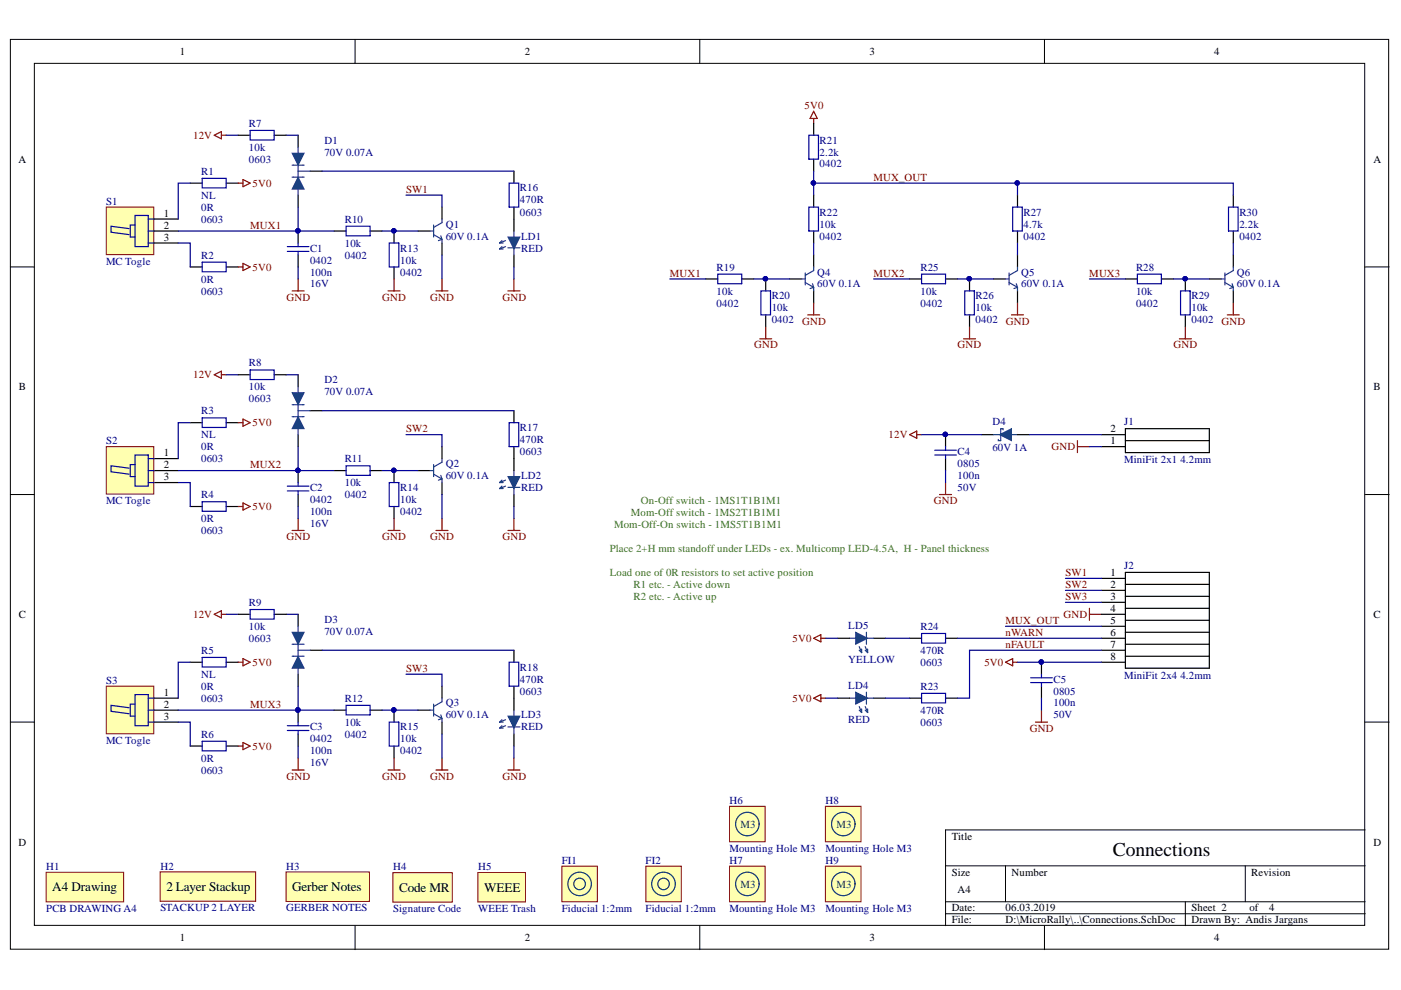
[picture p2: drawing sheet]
<svg xmlns="http://www.w3.org/2000/svg" width="297mm" height="210mm" viewBox="0 0 297 210" stroke-linecap="round" stroke-linejoin="round" font-family="sans-serif">
<defs><g id="words">
<text font-size="4.1" x="236" y="181.4">Connections</text>
<g font-size="2.8">
<text x="11.1" y="189">A4 Drawing</text>
<text x="35.3" y="188.9">2 Layer Stackup</text>
<text x="61.9" y="189">Gerber Notes</text>
<text x="84.6" y="189.1">Code MR</text>
<text x="102.6" y="189.1">WEEE</text>
</g>
<g font-size="2.3">
<text x="38.2" y="11.7">1</text>
<text x="111.2" y="11.7">2</text>
<text x="184.3" y="11.7">3</text>
<text x="257.4" y="11.7">4</text>
<text x="3.9" y="34.5">A</text>
<text x="291.2" y="34.5">A</text>
<text x="34.8" y="46">1</text>
<text x="34.8" y="48.5">2</text>
<text x="34.8" y="51.1">3</text>
<text x="4" y="82.8">B</text>
<text x="291.2" y="82.8">B</text>
<text x="235.4" y="94.2">1</text>
<text x="235.4" y="91.6">2</text>
<text x="34.8" y="99.2">2</text>
<text x="34.8" y="96.7">1</text>
<text x="34.8" y="101.8">3</text>
<text x="235.4" y="122.1">1</text>
<text x="235.4" y="124.7">2</text>
<text x="4" y="131">C</text>
<text x="235.4" y="127.2">3</text>
<text x="235.4" y="129.8">4</text>
<text x="291.2" y="131">C</text>
<text x="235.4" y="132.3">5</text>
<text x="235.4" y="134.8">6</text>
<text x="235.4" y="137.4">7</text>
<text x="235.4" y="139.9">8</text>
<text x="34.8" y="147.5">1</text>
<text x="34.8" y="150">2</text>
<text x="34.8" y="152.6">3</text>
<text x="3.9" y="179.3">D</text>
<text x="201.8" y="178">Title</text>
<text x="291.2" y="179.3">D</text>
<text x="201.8" y="185.6">Size</text>
<text x="214.5" y="185.6">Number</text>
<text x="265.3" y="185.6">Revision</text>
<text x="203" y="189.4">A4</text>
<text x="201.8" y="193.2">Date:</text>
<text x="201.8" y="195.8">File:</text>
<text x="213.2" y="193.2">06.03.2019</text>
<text x="213.2" y="195.8">D:\MicroRally\..\Connections.SchDoc</text>
<text x="252.6" y="193.2">Sheet 2</text>
<text x="252.6" y="195.8">Drawn By: Andis Jargans</text>
<text x="264.9" y="193.2">of</text>
<text x="269.1" y="193.2">4</text>
<text x="38.2" y="199.6">1</text>
<text x="111.2" y="199.6">2</text>
<text x="184.3" y="199.6">3</text>
<text x="257.4" y="199.6">4</text>
</g>
<g font-size="2.3" fill="#800000">
<text x="170.6" y="23.1">5V0</text>
<text x="40.9" y="29.4">12V</text>
<text x="53.6" y="39.6">5V0</text>
<text x="86.1" y="40.8">SW1</text>
<text x="185.2" y="38.3">MUX_OUT</text>
<text x="53" y="48.5">MUX1</text>
<text x="53.6" y="57.4">5V0</text>
<text x="142" y="58.7">MUX1</text>
<text x="185.2" y="58.7">MUX2</text>
<text x="231" y="58.7">MUX3</text>
<text x="60.7" y="63.7">GND</text>
<text x="81" y="63.7">GND</text>
<text x="91.2" y="63.7">GND</text>
<text x="106.5" y="63.7">GND</text>
<text x="170" y="68.8">GND</text>
<text x="213.3" y="68.8">GND</text>
<text x="259" y="68.8">GND</text>
<text x="159.9" y="73.9">GND</text>
<text x="203" y="73.9">GND</text>
<text x="248.8" y="73.9">GND</text>
<text x="40.9" y="80.2">12V</text>
<text x="53.6" y="90.4">5V0</text>
<text x="86.1" y="91.6">SW2</text>
<text x="188.4" y="92.9">12V</text>
<text x="222.9" y="95.4">GND</text>
<text x="53" y="99.2">MUX2</text>
<text x="198" y="106.9">GND</text>
<text x="53.6" y="108.2">5V0</text>
<text x="60.7" y="114.5">GND</text>
<text x="81" y="114.5">GND</text>
<text x="91.2" y="114.5">GND</text>
<text x="106.5" y="114.5">GND</text>
<text x="225.9" y="122.1">SW1</text>
<text x="225.9" y="124.7">SW2</text>
<text x="40.9" y="131">12V</text>
<text x="225.5" y="131">GND</text>
<text x="225.9" y="127.2">SW3</text>
<text x="168" y="136.1">5V0</text>
<text x="213.2" y="137.4">nFAULT</text>
<text x="213.2" y="132.3">MUX_OUT</text>
<text x="213.2" y="134.8">nWARN</text>
<text x="53.6" y="141.2">5V0</text>
<text x="86.1" y="142.4">SW3</text>
<text x="208.7" y="141.2">5V0</text>
<text x="168" y="148.8">5V0</text>
<text x="53" y="150">MUX3</text>
<text x="218.4" y="155.1">GND</text>
<text x="53.6" y="158.9">5V0</text>
<text x="60.7" y="165.3">GND</text>
<text x="81" y="165.3">GND</text>
<text x="91.2" y="165.3">GND</text>
<text x="106.5" y="165.3">GND</text>
</g>
<g font-size="2.3" fill="#000080">
<text x="52.8" y="26.9">R7</text>
<text x="52.8" y="32">10k</text>
<text x="52.8" y="34.5">0603</text>
<text x="68.8" y="33">70V 0.07A</text>
<text x="68.8" y="30.4">D1</text>
<text x="173.8" y="33">2.2k</text>
<text x="173.8" y="35.5">0402</text>
<text x="173.8" y="30.4">R21</text>
<text x="42.6" y="37">R1</text>
<text x="110.2" y="40.6">R16</text>
<text x="22.5" y="43.5">S1</text>
<text x="42.6" y="42.1">NL</text>
<text x="42.6" y="44.7">0R</text>
<text x="42.6" y="47.3">0603</text>
<text x="73.1" y="47.3">R10</text>
<text x="110.2" y="43.1">470R</text>
<text x="110.2" y="45.7">0603</text>
<text x="173.8" y="45.7">R22</text>
<text x="217" y="45.7">R27</text>
<text x="262.8" y="45.7">R30</text>
<text x="65.7" y="53.3">C1</text>
<text x="73.1" y="52.3">10k</text>
<text x="84.9" y="53.3">R13</text>
<text x="94.5" y="50.8">60V 0.1A</text>
<text x="94.5" y="48.3">Q1</text>
<text x="110.5" y="53.3">RED</text>
<text x="110.5" y="50.8">LD1</text>
<text x="173.8" y="48.3">10k</text>
<text x="173.8" y="50.8">0402</text>
<text x="217" y="48.3">4.7k</text>
<text x="217" y="50.8">0402</text>
<text x="262.8" y="48.3">2.2k</text>
<text x="262.8" y="50.8">0402</text>
<text x="22.5" y="56.1">MC Togle</text>
<text x="42.6" y="59.9">0R</text>
<text x="42.6" y="54.9">R2</text>
<text x="65.7" y="55.9">0402</text>
<text x="65.7" y="58.4">100n</text>
<text x="73.1" y="54.9">0402</text>
<text x="84.9" y="55.9">10k</text>
<text x="84.9" y="58.4">0402</text>
<text x="151.9" y="57.4">R19</text>
<text x="173.3" y="58.4">Q4</text>
<text x="195.2" y="57.4">R25</text>
<text x="216.5" y="58.4">Q5</text>
<text x="240.9" y="57.4">R28</text>
<text x="262.3" y="58.4">Q6</text>
<text x="42.6" y="62.5">0603</text>
<text x="65.7" y="61">16V</text>
<text x="151.9" y="62.5">10k</text>
<text x="151.9" y="65">0402</text>
<text x="163.6" y="63.5">R20</text>
<text x="173.3" y="61">60V 0.1A</text>
<text x="195.2" y="62.5">10k</text>
<text x="195.2" y="65">0402</text>
<text x="206.8" y="63.5">R26</text>
<text x="216.5" y="61">60V 0.1A</text>
<text x="240.9" y="62.5">10k</text>
<text x="240.9" y="65">0402</text>
<text x="252.6" y="63.5">R29</text>
<text x="262.3" y="61">60V 0.1A</text>
<text x="163.6" y="66">10k</text>
<text x="163.6" y="68.6">0402</text>
<text x="206.8" y="66">10k</text>
<text x="206.8" y="68.6">0402</text>
<text x="252.6" y="66">10k</text>
<text x="252.6" y="68.6">0402</text>
<text x="52.8" y="77.7">R8</text>
<text x="52.8" y="82.8">10k</text>
<text x="68.8" y="83.8">70V 0.07A</text>
<text x="68.8" y="81.2">D2</text>
<text x="42.6" y="87.8">R3</text>
<text x="52.8" y="85.3">0603</text>
<text x="22.5" y="94.2">S2</text>
<text x="42.6" y="92.9">NL</text>
<text x="42.6" y="95.4">0R</text>
<text x="110.2" y="93.9">470R</text>
<text x="110.2" y="91.4">R17</text>
<text x="210.4" y="95.7">60V 1A</text>
<text x="210.4" y="90.1">D4</text>
<text x="238.3" y="90.1">J1</text>
<text x="42.6" y="98">0603</text>
<text x="73.1" y="98">R11</text>
<text x="94.5" y="101.5">60V 0.1A</text>
<text x="94.5" y="99">Q2</text>
<text x="110.2" y="96.5">0603</text>
<text x="110.5" y="101.5">LD2</text>
<text x="203" y="99">0805</text>
<text x="203" y="101.5">100n</text>
<text x="203" y="96.5">C4</text>
<text x="238.3" y="98.2">MiniFit 2x1</text>
<text x="250.3" y="98.2">4.2mm</text>
<text x="22.5" y="106.9">MC Togle</text>
<text x="42.6" y="105.7">R4</text>
<text x="65.7" y="106.7">0402</text>
<text x="65.7" y="104.1">C2</text>
<text x="73.1" y="103">10k</text>
<text x="73.1" y="105.7">0402</text>
<text x="84.9" y="106.7">10k</text>
<text x="84.9" y="104.1">R14</text>
<text x="110.5" y="104.1">RED</text>
<text x="203" y="104.1">50V</text>
<text x="42.6" y="110.7">0R</text>
<text x="42.6" y="113.3">0603</text>
<text x="65.7" y="109.2">100n</text>
<text x="65.7" y="111.8">16V</text>
<text x="84.9" y="109.2">0402</text>
<text x="238.3" y="120.6">J2</text>
<text x="52.8" y="128.5">R9</text>
<text x="52.8" y="133.6">10k</text>
<text x="52.8" y="136.1">0603</text>
<text x="68.8" y="134.6">70V 0.07A</text>
<text x="68.8" y="132">D3</text>
<text x="179.9" y="133.3">LD5</text>
<text x="195.2" y="133.6">R24</text>
<text x="42.6" y="143.7">NL</text>
<text x="42.6" y="138.6">R5</text>
<text x="110.2" y="142.2">R18</text>
<text x="179.9" y="140.7">YELLOW</text>
<text x="195.2" y="138.6">470R</text>
<text x="195.2" y="141.2">0603</text>
<text x="238.3" y="144">MiniFit 2x4</text>
<text x="250.3" y="144">4.2mm</text>
<text x="22.5" y="145">S3</text>
<text x="42.6" y="146.2">0R</text>
<text x="42.6" y="148.8">0603</text>
<text x="73.1" y="148.8">R12</text>
<text x="94.5" y="149.8">Q3</text>
<text x="110.2" y="144.7">470R</text>
<text x="110.2" y="147.3">0603</text>
<text x="179.9" y="146">LD4</text>
<text x="195.2" y="146.2">R23</text>
<text x="223.3" y="147.3">0805</text>
<text x="223.3" y="149.8">100n</text>
<text x="223.3" y="144.7">C5</text>
<text x="65.7" y="154.9">C3</text>
<text x="73.1" y="153.8">10k</text>
<text x="84.9" y="154.9">R15</text>
<text x="94.5" y="152.3">60V 0.1A</text>
<text x="110.5" y="154.9">RED</text>
<text x="110.5" y="152.3">LD3</text>
<text x="179.9" y="153.3">RED</text>
<text x="195.2" y="151.3">470R</text>
<text x="195.2" y="153.8">0603</text>
<text x="223.3" y="152.3">50V</text>
<text x="22.5" y="157.7">MC Togle</text>
<text x="42.6" y="161.5">0R</text>
<text x="42.6" y="156.4">R6</text>
<text x="65.7" y="157.4">0402</text>
<text x="65.7" y="159.9">100n</text>
<text x="73.1" y="156.4">0402</text>
<text x="84.9" y="157.4">10k</text>
<text x="84.9" y="159.9">0402</text>
<text x="42.6" y="164.1">0603</text>
<text x="65.7" y="162.5">16V</text>
<text x="154.6" y="170.4">H6</text>
<text x="175" y="170.4">H8</text>
<text x="9.8" y="184.4">H1</text>
<text x="34" y="184.4">H2</text>
<text x="60.7" y="184.4">H3</text>
<text x="83.3" y="184.5">H4</text>
<text x="101.4" y="184.5">H5</text>
<text x="119.1" y="183.2">FI1</text>
<text x="136.9" y="183.2">FI2</text>
<text x="154.6" y="183.2">H7</text>
<text x="154.6" y="180.6">Mounting Hole M3</text>
<text x="175" y="183.2">H9</text>
<text x="175" y="180.6">Mounting Hole M3</text>
<text x="9.8" y="193.3">PCB DRAWING A4</text>
<text x="34" y="193.2">STACKUP 2 LAYER</text>
<text x="60.7" y="193.2">GERBER NOTES</text>
<text x="83.3" y="193.4">Signature Code</text>
<text x="101.4" y="193.4">WEEE Trash</text>
<text x="119.1" y="193.3">Fiducial 1:2mm</text>
<text x="136.9" y="193.3">Fiducial 1:2mm</text>
<text x="154.6" y="193.3">Mounting Hole M3</text>
<text x="175" y="193.3">Mounting Hole M3</text>
</g>
<g font-size="2.3" fill="#38761d">
<text x="135.9" y="106.9">On-Off switch - 1MS1T1B1M1</text>
<text x="130.2" y="112">Mom-Off-On switch - 1MS5T1B1M1</text>
<text x="133.8" y="109.5">Mom-Off switch - 1MS2T1B1M1</text>
<text x="129.3" y="117.1">Place 2+H mm standoff under LEDs - ex. Multicomp LED-4.5A, H - Panel thickness</text>
<text x="129.3" y="122.1">Load one of 0R resistors to set active position</text>
<text x="134.3" y="124.7">R1 etc. - Active down</text>
<text x="134.3" y="127.2">R2 etc. - Active up</text>
</g>
<g font-size="2.3" fill="#073763">
<text x="157" y="175.6">M3</text>
<text x="177.3" y="175.6">M3</text>
<text x="157" y="188.3">M3</text>
<text x="177.3" y="188.3">M3</text>
</g>
</g></defs>
<g fill="#fff" stroke="#000" stroke-width=".21">
<path d="M2.2 8.4h292.2v192.9h-292.2z"/>
<path d="M7.3 13.4h282v182.8h-282z"/>
</g>
<g fill="none" stroke="#000" stroke-width=".21">
<path d="M75.3 8.4v5M148.4 8.4v5M221.4 8.4v5M2.2 56.6h5.1M289.4 56.6h5.1M2.2 104.9h5.1M289.4 104.9h5.1M2.2 153.1h5.1M289.4 153.1h5.1M289.4 176h-88.9v20.3M75.3 196.3v5.1M148.4 196.3v5.1"/>
<path d="M200.5 183.6h88.9M200.5 191.2h88.9M200.5 193.7h88.9M213.2 183.6v7.6M221.4 196.3v5.1M251.3 191.2v5.1M264 183.6v7.6"/>
</g>
<path d="M233.5 94.7h5.1M233.5 92.2h5.1M238.6 90.9h17.8v5.1h-17.8zM238.6 93.4h17.8M185.2 148h2.6" fill="none" stroke="#000" stroke-width=".25"/>
<path d="M180.1 148h5.1" fill="none" stroke="#1c4587" stroke-width=".25"/>
<path d="M181.4 146.8l2.6 1.2-2.6 1.3z" fill="#1c4587"/>
<path d="M181.4 146.8l2.6 1.2-2.6 1.3z" fill="none" stroke="#1c4587" stroke-width=".21"/>
<path d="M177.6 148h2.5M220.8 140.4v2.5M220.8 145.5v2.5" fill="none" stroke="#000" stroke-width=".25"/>
<path d="M182.2 149.8l.5 1.3M182.2 150.6l.5 .5M182.7 150.3v.8M183.4 149.8l.6 1.3M183.4 150.6l.6 .5M183.7 146.8v2.5M184 150.3v.8" fill="none" stroke="#1c4587" stroke-width=".25"/>
<path d="M231 129v2.5M231 130.2h2.5M219.5 153.1h2.6M220.8 150.6v2.5" fill="none" stroke="#800000" stroke-width=".25"/>
<circle cx="220.8" cy="140.4" r=".46" fill="#000080" stroke="#000080" stroke-width=".21"/>
<path d="M218.5 143.7h4.6M218.5 144.7h4.6M220.8 142.9v.8M220.8 144.7v.8" fill="none" stroke="#0000bf" stroke-width=".25"/>
<g fill="#ffffb0" stroke="#800000" stroke-width=".21">
<path d="M9.8 184.9h16.4v6.3h-16.4z"/>
<path d="M60.6 184.9h17.7v6.2h-17.7z"/>
<path d="M119.1 183.7h7.6v7.5h-7.6z"/>
</g>
<g fill="none" stroke="#073763" stroke-width=".25">
<circle cx="122.9" cy="187.4" r="1.23"/>
<circle cx="122.9" cy="187.4" r="2.49"/>
</g>
<path d="M136.9 183.7h7.5v7.5h-7.5z" fill="#ffffb0" stroke="#800000" stroke-width=".21"/>
<g fill="none" stroke="#073763" stroke-width=".25">
<circle cx="140.7" cy="187.4" r="2.5"/>
<circle cx="140.7" cy="187.4" r="1.22"/>
</g>
<g fill="#ffffb0" stroke="#800000" stroke-width=".21">
<path d="M101.3 185h10.1v6.2h-10.1z"/>
<path d="M33.9 184.8h20.3v6.3h-20.3z"/>
<path d="M83.3 185h12.6v6.3h-12.6z"/>
</g>
<path d="M200.5 92.2v2.5M200.5 97.2v2.6" fill="none" stroke="#000" stroke-width=".25"/>
<circle cx="200.4" cy="92.1" r=".46" fill="#000080" stroke="#000080" stroke-width=".21"/>
<path d="M198.2 95.5h4.6M198.2 96.5h4.6M200.5 94.7v.8M200.5 96.5v.7" fill="none" stroke="#0000bf" stroke-width=".25"/>
<path d="M228.4 93.4v2.6M228.4 94.7h2.6M199.2 104.9h2.5M200.5 102.3v2.6" fill="none" stroke="#800000" stroke-width=".25"/>
<path d="M22.5 43.9h10.1v10.1h-10.1z" fill="#ffffb0" stroke="#800000" stroke-width=".21"/>
<g fill="none" stroke="#000" stroke-width=".25">
<path d="M40.3 38.8h2.6M48 38.8h2.5M32.7 49h5.1M32.7 46.4h5.1M32.7 51.5h5.1M40.3 56.6h2.6M48 56.6h2.5M63.2 49v2.5M63.2 54.1v2.5M109 54.1v2.5M162.3 59.1v2.6M167.4 59.1h2.6"/>
<path d="M172.5 54.1v2.5M192.8 59.1h2.6M200.5 59.1h2.5M205.6 59.1v2.6M210.6 59.1h2.6M215.7 54.1v2.5M238.6 59.1h2.5M246.2 59.1h2.6M251.3 59.1v2.6M256.4 59.1h2.5M261.5 54.1v2.5M162.3 66.8v2.5"/>
<path d="M172.5 61.7v2.5M205.6 66.8v2.5M215.7 61.7v2.5M251.3 66.8v2.5M261.5 61.7v2.5"/>
</g>
<path d="M27.4 48.5l-3.8-.5v1.2l3.8 .5M28.6 45.7h2.8v6.6h-2.8zM28.6 47.7h-1v2.6h1M31.4 46.4h1.3M31.4 49h1.3M31.4 51.5h1.3" fill="none" stroke="#0c0087" stroke-width=".25"/>
<path d="M42.9 37.8h5.1v2h-5.1zM42.9 55.6h5.1v2h-5.1zM60.9 52.3h4.6M60.9 53.3h4.6M63.2 51.5v.8M63.2 53.3v.8M195.4 58.1h5.1v2.1h-5.1zM241.1 58.1h5.1v2.1h-5.1zM161.3 61.7h2.1v5.1h-2.1zM204.5 61.7h2.1v5.1h-2.1zM250.3 61.7h2v5.1h-2z" fill="none" stroke="#0000bf" stroke-width=".25"/>
<g fill="none" stroke="#1c4587" stroke-width=".25">
<path d="M109 49v5.1M170 59.1h.7M170.7 57.9v2.5M170.7 59.9l1.8 1M172.5 56.6v.8l-1.8 1M213.2 59.1h.7M213.9 57.9v2.5M213.9 59.9l1.8 1M215.7 56.6v.8l-1.8 1M258.9 59.1h.8M259.7 57.9v2.5M259.7 59.9l1.8 1"/>
<path d="M261.5 56.6v.8l-1.8 1M172.3 60.2l.2 .7M172.5 60.9v.8M172.5 60.9l-.7 .3M215.5 60.2l.2 .7M215.7 60.9v.8M215.7 60.9l-.7 .3M261.2 60.2l.3 .7M261.5 60.9v.8M261.5 60.9l-.8 .3"/>
</g>
<g fill="none" stroke="#800000" stroke-width=".25">
<path d="M45.4 28.7l1.5-.8v1.5zM46.9 28.7h1.1M50.5 38.8h1M51.5 38.1l1.5 .7-1.5 .8zM172.5 25.1v1M172.5 23.6l.8 1.5h-1.5zM50.5 56.6h1M51.5 55.8l1.5 .8-1.5 .8zM63.2 59.1v2.6M109 59.1v2.6M61.9 61.7h2.6M107.7 61.7h2.5"/>
<path d="M161.1 71.8h2.5M162.3 69.3v2.5M171.2 66.8h2.6M172.5 64.2v2.6M204.3 71.8h2.5M205.6 69.3v2.5M214.5 66.8h2.5M215.7 64.2v2.6M250 71.8h2.6M251.3 69.3v2.5M260.2 66.8h2.6M261.5 64.2v2.6"/>
<path d="M192.8 92.2l1.6-.8v1.5zM194.4 92.2h1"/>
</g>
<g fill="#000080" stroke="#000080" stroke-width=".21">
<circle cx="162.3" cy="59.1" r=".46"/>
<circle cx="205.5" cy="59.1" r=".46"/>
<circle cx="251.3" cy="59.1" r=".46"/>
<circle cx="63.2" cy="48.9" r=".46"/>
</g>
<path d="M107.7 50.3h2.5l-1.2 2.5z" fill="#1c4587"/>
<path d="M107.7 50.3h2.5l-1.2 2.5z" fill="none" stroke="#1c4587" stroke-width=".21"/>
<path d="M70.8 49h2.6M78.5 49h2.5M83.5 49v2.5M83.5 56.6v2.5M88.6 49h2.6M93.7 43.9v2.5M93.7 51.5v2.6M109 46.4v2.6M149.6 59.1h2.6M157.3 59.1h2.5" fill="none" stroke="#000" stroke-width=".25"/>
<g fill="none" stroke="#1c4587" stroke-width=".25">
<path d="M91.2 49h.7M91.9 47.7v2.6M91.9 49.7l1.8 1.1M93.5 50l.2 .8M93.7 46.4v.8l-1.8 1M93.7 50.8v.7M93.7 50.8l-.8 .2M105.9 52.8h.8M105.9 51.5h.8M106.4 52.3l-.5 .5M106.4 51l-.5 .5M107.2 52.3l-1.3 .5"/>
<path d="M107.2 51l-1.3 .5M107.7 52.5h2.5"/>
</g>
<path d="M83.5 59.1v2.6M93.7 59.1v2.6M82.3 61.7h2.5M92.4 61.7h2.6M172.5 148l1.5-.7v1.5zM174 148h1.1M213.2 140.4l1.5-.8v1.6zM214.7 140.4h1" fill="none" stroke="#800000" stroke-width=".25"/>
<path d="M73.4 48h5.1v2h-5.1zM82.5 51.5h2.1v5.1h-2.1zM152.2 58.1h5.1v2.1h-5.1z" fill="none" stroke="#0000bf" stroke-width=".25"/>
<circle cx="83.5" cy="48.9" r=".46" fill="#000080" stroke="#000080" stroke-width=".21"/>
<path d="M22.5 94.7h10.1v10.1h-10.1z" fill="#ffffb0" stroke="#800000" stroke-width=".21"/>
<path d="M32.7 99.8h5.1M32.7 97.2h5.1M40.3 89.6h2.6M48 89.6h2.5M63.2 99.8v2.5M32.7 102.3h5.1M40.3 107.4h2.6M48 107.4h2.5M63.2 104.9v2.5M109 104.9v2.5" fill="none" stroke="#000" stroke-width=".25"/>
<path d="M27.4 99.3l-3.8-.5v1.2l3.8 .5M28.6 96.5h2.8v6.6h-2.8zM28.6 98.5h-1v2.5h1M31.4 97.2h1.3M31.4 99.8h1.3M31.4 102.3h1.3" fill="none" stroke="#0c0087" stroke-width=".25"/>
<path d="M42.9 88.6h5.1v2h-5.1zM42.9 106.4h5.1v2h-5.1zM60.9 103.1h4.6M60.9 104.1h4.6M63.2 102.3v.8M63.2 104.1v.8" fill="none" stroke="#0000bf" stroke-width=".25"/>
<path d="M45.4 79.5l1.5-.8v1.5zM46.9 79.5h1.1M50.5 89.6h1M51.5 88.9l1.5 .7-1.5 .8zM50.5 107.4h1M51.5 106.6l1.5 .8-1.5 .8zM61.9 112.5h2.6M63.2 109.9v2.6M107.7 112.5h2.5M109 109.9v2.6" fill="none" stroke="#800000" stroke-width=".25"/>
<circle cx="63.2" cy="99.7" r=".46" fill="#000080" stroke="#000080" stroke-width=".21"/>
<path d="M109 99.8v5.1" fill="none" stroke="#1c4587" stroke-width=".25"/>
<path d="M107.7 101h2.5l-1.2 2.6z" fill="#1c4587"/>
<path d="M107.7 101h2.5l-1.2 2.6z" fill="none" stroke="#1c4587" stroke-width=".21"/>
<path d="M70.8 99.8h2.6M78.5 99.8h2.5M83.5 99.8v2.5M88.6 99.8h2.6M93.7 94.7v2.5M109 97.2v2.6M83.5 107.4v2.5M93.7 102.3v2.6" fill="none" stroke="#000" stroke-width=".25"/>
<g fill="none" stroke="#1c4587" stroke-width=".25">
<path d="M91.2 99.8h.7M91.9 98.5v2.5M93.7 97.2v.8l-1.8 1M91.9 100.5l1.8 1.1M93.5 100.8l.2 .8M93.7 101.6v.7M93.7 101.6l-.8 .2M105.9 103.6h.8M105.9 102.3h.8M106.4 103.1l-.5 .5M106.4 101.8l-.5 .5M107.2 103.1l-1.3 .5"/>
<path d="M107.2 101.8l-1.3 .5M107.7 103.3h2.5"/>
</g>
<path d="M73.4 98.8h5.1v2h-5.1zM82.5 102.3h2.1v5.1h-2.1z" fill="none" stroke="#0000bf" stroke-width=".25"/>
<circle cx="83.5" cy="99.7" r=".46" fill="#000080" stroke="#000080" stroke-width=".21"/>
<path d="M82.3 112.5h2.5M83.5 109.9v2.6M92.4 112.5h2.6M93.7 109.9v2.6" fill="none" stroke="#800000" stroke-width=".25"/>
<path d="M22.5 145.5h10.1v10.1h-10.1z" fill="#ffffb0" stroke="#800000" stroke-width=".21"/>
<path d="M32.7 150.6h5.1M32.7 148h5.1M32.7 153.1h5.1M40.3 158.2h2.6M40.3 140.4h2.6M48 158.2h2.5M48 140.4h2.5M63.2 150.6v2.5M63.2 155.6v2.6M109 155.6v2.6" fill="none" stroke="#000" stroke-width=".25"/>
<path d="M27.4 150.1l-3.8-.6v1.3l3.8 .5M28.6 147.3h2.8v6.6h-2.8zM28.6 149.3h-1v2.5h1M31.4 148h1.3M31.4 150.6h1.3M31.4 153.1h1.3" fill="none" stroke="#0c0087" stroke-width=".25"/>
<path d="M42.9 139.4h5.1v2h-5.1zM42.9 157.2h5.1v2h-5.1zM60.9 153.9h4.6M60.9 154.9h4.6M63.2 153.1v.8M63.2 154.9v.7" fill="none" stroke="#0000bf" stroke-width=".25"/>
<path d="M45.4 130.2l1.5-.7v1.5zM46.9 130.2h1.1M51.5 139.6l1.5 .8-1.5 .8zM50.5 140.4h1M50.5 158.2h1M51.5 157.4l1.5 .8-1.5 .7zM61.9 163.3h2.6M63.2 160.7v2.6M107.7 163.3h2.5M109 160.7v2.6" fill="none" stroke="#800000" stroke-width=".25"/>
<circle cx="63.2" cy="150.5" r=".46" fill="#000080" stroke="#000080" stroke-width=".21"/>
<path d="M109 150.6v5" fill="none" stroke="#1c4587" stroke-width=".25"/>
<path d="M107.7 151.8h2.5l-1.2 2.6z" fill="#1c4587"/>
<path d="M107.7 151.8h2.5l-1.2 2.6z" fill="none" stroke="#1c4587" stroke-width=".21"/>
<path d="M208.1 92.2h2.5M70.8 150.6h2.6M78.5 150.6h2.5M83.5 150.6v2.5M83.5 158.2v2.5M88.6 150.6h2.6M93.7 145.5v2.5M93.7 153.1v2.5M109 148v2.6" fill="none" stroke="#000" stroke-width=".25"/>
<g fill="none" stroke="#1c4587" stroke-width=".25">
<path d="M210.6 92.2h5.1M91.2 150.6h.7M91.9 149.3v2.5M91.9 151.3l1.8 1M93.5 151.6l.2 .7M93.7 148v.8l-1.8 1M93.7 152.3v.8M93.7 152.3l-.8 .3M105.9 154.4h.8M105.9 153.1h.8M106.4 153.9l-.5 .5M106.4 152.6l-.5 .5"/>
<path d="M107.2 153.9l-1.3 .5M107.2 152.6l-1.3 .5M107.7 154.1h2.5"/>
</g>
<path d="M73.4 149.5h5.1v2.1h-5.1zM82.5 153.1h2.1v5.1h-2.1z" fill="none" stroke="#0000bf" stroke-width=".25"/>
<circle cx="83.5" cy="150.5" r=".46" fill="#000080" stroke="#000080" stroke-width=".21"/>
<path d="M82.3 163.3h2.5M83.5 160.7v2.6M92.4 163.3h2.6M93.7 160.7v2.6" fill="none" stroke="#800000" stroke-width=".25"/>
<path d="M211.9 92.2l2.6-1.3v2.5z" fill="#1c4587"/>
<path d="M211.9 92.2l2.6-1.3v2.5z" fill="none" stroke="#1c4587" stroke-width=".21"/>
<path d="M172.5 26.1v2.6M172.5 33.7v2.6M172.5 41.4v2.5M172.5 49v2.5M215.7 41.4v2.5M215.7 49v2.5M261.5 41.4v2.5M261.5 49v2.5M215.7 92.2h2.6M185.2 135.3h2.6" fill="none" stroke="#000" stroke-width=".25"/>
<path d="M212.7 91.1v-.2h-.5v2.5h-.5v-.2M180.1 135.3h5.1" fill="none" stroke="#1c4587" stroke-width=".25"/>
<path d="M171.5 28.7h2v5h-2zM171.5 43.9h2v5.1h-2zM214.7 43.9h2v5.1h-2zM260.5 43.9h2v5.1h-2z" fill="none" stroke="#0000bf" stroke-width=".25"/>
<path d="M172.5 135.3l1.5-.7v1.5zM174 135.3h1.1" fill="none" stroke="#800000" stroke-width=".25"/>
<path d="M181.4 134.1l2.6 1.2-2.6 1.3z" fill="#1c4587"/>
<path d="M181.4 134.1l2.6 1.2-2.6 1.3z" fill="none" stroke="#1c4587" stroke-width=".21"/>
<path d="M63.2 28.7v2.5M65.7 36.3h2.6M63.2 41.4v2.5M177.6 135.3h2.5" fill="none" stroke="#000" stroke-width=".25"/>
<path d="M62.2 37.6h2M63.2 31.2v10.2M63.2 36.3h2.5M182.2 137.1l.5 1.3M182.2 137.9l.5 .5M182.7 137.6v.8M183.4 137.1l.6 1.3M183.4 137.9l.6 .5M183.7 134.1v2.5M184 137.6v.8" fill="none" stroke="#1c4587" stroke-width=".25"/>
<path d="M63.2 37.6l1.3 2.5h-2.6z" fill="#1c4587"/>
<path d="M63.2 37.6l1.3 2.5h-2.6z" fill="none" stroke="#1c4587" stroke-width=".21"/>
<path d="M61.9 37.6h.3M62.2 35h2M64.2 37.6h.3" fill="none" stroke="#1c4587" stroke-width=".25"/>
<path d="M61.9 32.5h2.6l-1.3 2.5z" fill="#1c4587"/>
<path d="M61.9 32.5h2.6l-1.3 2.5z" fill="none" stroke="#1c4587" stroke-width=".21"/>
<path d="M61.9 35h.3M64.2 35h.3M62.2 88.3h2M63.2 82v10.2M63.2 87.1h2.5" fill="none" stroke="#1c4587" stroke-width=".25"/>
<path d="M63.2 79.5v2.5M63.2 92.2v2.5M65.7 87.1h2.6" fill="none" stroke="#000" stroke-width=".25"/>
<path d="M63.2 88.3l1.3 2.6h-2.6z" fill="#1c4587"/>
<path d="M63.2 88.3l1.3 2.6h-2.6z" fill="none" stroke="#1c4587" stroke-width=".21"/>
<path d="M61.9 88.3h.3M62.2 85.8h2M64.2 88.3h.3" fill="none" stroke="#1c4587" stroke-width=".25"/>
<path d="M61.9 83.3h2.6l-1.3 2.5z" fill="#1c4587"/>
<path d="M61.9 83.3h2.6l-1.3 2.5z" fill="none" stroke="#1c4587" stroke-width=".21"/>
<path d="M61.9 85.8h.3M64.2 85.8h.3M62.2 139.1h2M63.2 132.8v10.1M63.2 137.9h2.5" fill="none" stroke="#1c4587" stroke-width=".25"/>
<path d="M63.2 130.2v2.6M65.7 137.9h2.6M63.2 142.9v2.6" fill="none" stroke="#000" stroke-width=".25"/>
<path d="M63.2 139.1l1.3 2.6h-2.6z" fill="#1c4587"/>
<path d="M63.2 139.1l1.3 2.6h-2.6z" fill="none" stroke="#1c4587" stroke-width=".21"/>
<path d="M61.9 139.1h.3M62.2 136.6h2M64.2 139.1h.3" fill="none" stroke="#1c4587" stroke-width=".25"/>
<path d="M61.9 134.1h2.6l-1.3 2.5z" fill="#1c4587"/>
<path d="M61.9 134.1h2.6l-1.3 2.5z" fill="none" stroke="#1c4587" stroke-width=".21"/>
<path d="M61.9 136.6h.3M64.2 136.6h.3" fill="none" stroke="#1c4587" stroke-width=".25"/>
<path d="M109 36.3v2.5M109 43.9v2.5M109 87.1v2.5M109 94.7v2.5M109 137.9v2.5M192.8 135.3h2.6M200.5 135.3h2.5M109 145.5v2.5M192.8 148h2.6M200.5 148h2.5" fill="none" stroke="#000" stroke-width=".25"/>
<path d="M107.9 38.8h2.1v5.1h-2.1zM107.9 89.6h2.1v5.1h-2.1zM195.4 134.3h5.1v2h-5.1zM107.9 140.4h2.1v5.1h-2.1zM195.4 147h5.1v2h-5.1z" fill="none" stroke="#0000bf" stroke-width=".25"/>
<path d="M154.7 183.7h7.5v7.5h-7.5z" fill="#ffffb0" stroke="#800000" stroke-width=".21"/>
<circle cx="158.5" cy="187.4" r="2.49" fill="none" stroke="#073763" stroke-width=".25"/>
<path d="M175 183.7h7.6v7.5h-7.6z" fill="#ffffb0" stroke="#800000" stroke-width=".21"/>
<circle cx="178.8" cy="187.4" r="2.49" fill="none" stroke="#073763" stroke-width=".25"/>
<path d="M154.7 171h7.5v7.5h-7.5z" fill="#ffffb0" stroke="#800000" stroke-width=".21"/>
<circle cx="158.5" cy="174.7" r="2.49" fill="none" stroke="#073763" stroke-width=".25"/>
<path d="M175 171h7.6v7.5h-7.6z" fill="#ffffb0" stroke="#800000" stroke-width=".21"/>
<circle cx="178.8" cy="174.7" r="2.49" fill="none" stroke="#073763" stroke-width=".25"/>
<g fill="none" stroke="#000" stroke-width=".25">
<path d="M50.5 28.7h2.5M58.1 28.7h2.6M50.5 79.5h2.5M58.1 79.5h2.6M50.5 130.2h2.5M58.1 130.2h2.6M233.5 122.6h5.1M233.5 125.2h5.1M233.5 127.7h5.1M233.5 130.2h5.1M233.5 132.8h5.1M233.5 135.3h5.1"/>
<path d="M233.5 137.9h5.1M238.6 121.4h17.8v20.3h-17.8zM238.6 123.9h17.8M238.6 126.4h17.8M238.6 129h17.8M238.6 131.5h17.8M238.6 134.1h17.8M238.6 136.6h17.8M238.6 139.1h17.8M233.5 140.4h5.1"/>
</g>
<g fill="none" stroke="#000080" stroke-width=".25">
<path d="M40.3 38.8h-2.5v7.6M48 28.7h2.5M60.7 28.7h2.5M68.3 36.3h40.7M172.5 36.3v2.5M215.7 38.8v2.6M37.8 51.5h2.5v5.1M63.2 43.9v5.1h-25.4M63.2 56.6v2.5M63.2 49h7.6M81 49h7.6M86.1 41.4h7.6v2.5"/>
<path d="M93.7 54.1v5M109 56.6v2.5M142 59.1h7.6M159.8 59.1h7.6M172.5 41.4v-2.6h89v2.6M172.5 51.5v2.6M185.2 59.1h7.6M203 59.1h7.6M215.7 51.5v2.6M231 59.1h7.6M248.8 59.1h7.6M261.5 51.5v2.6"/>
<path d="M48 79.5h2.5M60.7 79.5h2.5M40.3 89.6h-2.5v7.6M63.2 94.7v5.1h-25.4M63.2 99.8h7.6M68.3 87.1h40.7M81 99.8h7.6M86.1 92.2h7.6v2.5M195.4 92.2h12.7M200.5 99.8v2.5M218.3 92.2h15.2M231 94.7h2.5"/>
<path d="M37.8 102.3h2.5v5.1M63.2 107.4v2.5M93.7 104.9v5M109 107.4v2.5M48 130.2h2.5M60.7 130.2h2.5M68.3 137.9h40.7M175.1 135.3h2.5M187.8 135.3h5M203 135.3h30.5M213.2 132.8h20.3M225.9 127.7h7.6"/>
<path d="M225.9 125.2h7.6M225.9 122.6h7.6M233.5 137.9h-27.9v10.1h-2.6M37.8 153.1h2.5v5.1M40.3 140.4h-2.5v7.6M63.2 145.5v5.1h-25.4M63.2 158.2v2.5M63.2 150.6h7.6M81 150.6h7.6M86.1 142.9h7.6v2.6M93.7 155.6v5.1M109 158.2v2.5"/>
<path d="M175.1 148h2.5M187.8 148h5M215.7 140.4h17.8M220.8 148v2.6"/>
</g>
<g fill="#000080" stroke="#000080" stroke-width=".21">
<circle cx="63.2" cy="48.9" r=".46"/>
<circle cx="162.3" cy="59.1" r=".46"/>
<circle cx="205.5" cy="59.1" r=".46"/>
<circle cx="251.3" cy="59.1" r=".46"/>
<circle cx="172.4" cy="38.8" r=".47"/>
<circle cx="215.7" cy="38.8" r=".47"/>
<circle cx="83.5" cy="48.9" r=".46"/>
<circle cx="63.2" cy="99.7" r=".46"/>
<circle cx="83.5" cy="99.7" r=".46"/>
<circle cx="63.2" cy="150.5" r=".46"/>
<circle cx="83.5" cy="150.5" r=".46"/>
<circle cx="200.4" cy="92.1" r=".46"/>
<circle cx="220.8" cy="140.4" r=".46"/>
</g>
<path d="M53 27.7h5.1v2h-5.1zM53 78.4h5.1v2.1h-5.1zM53 129.2h5.1v2.1h-5.1z" fill="none" stroke="#0000bf" stroke-width=".25"/>
<use href="#words"/>
</svg>
